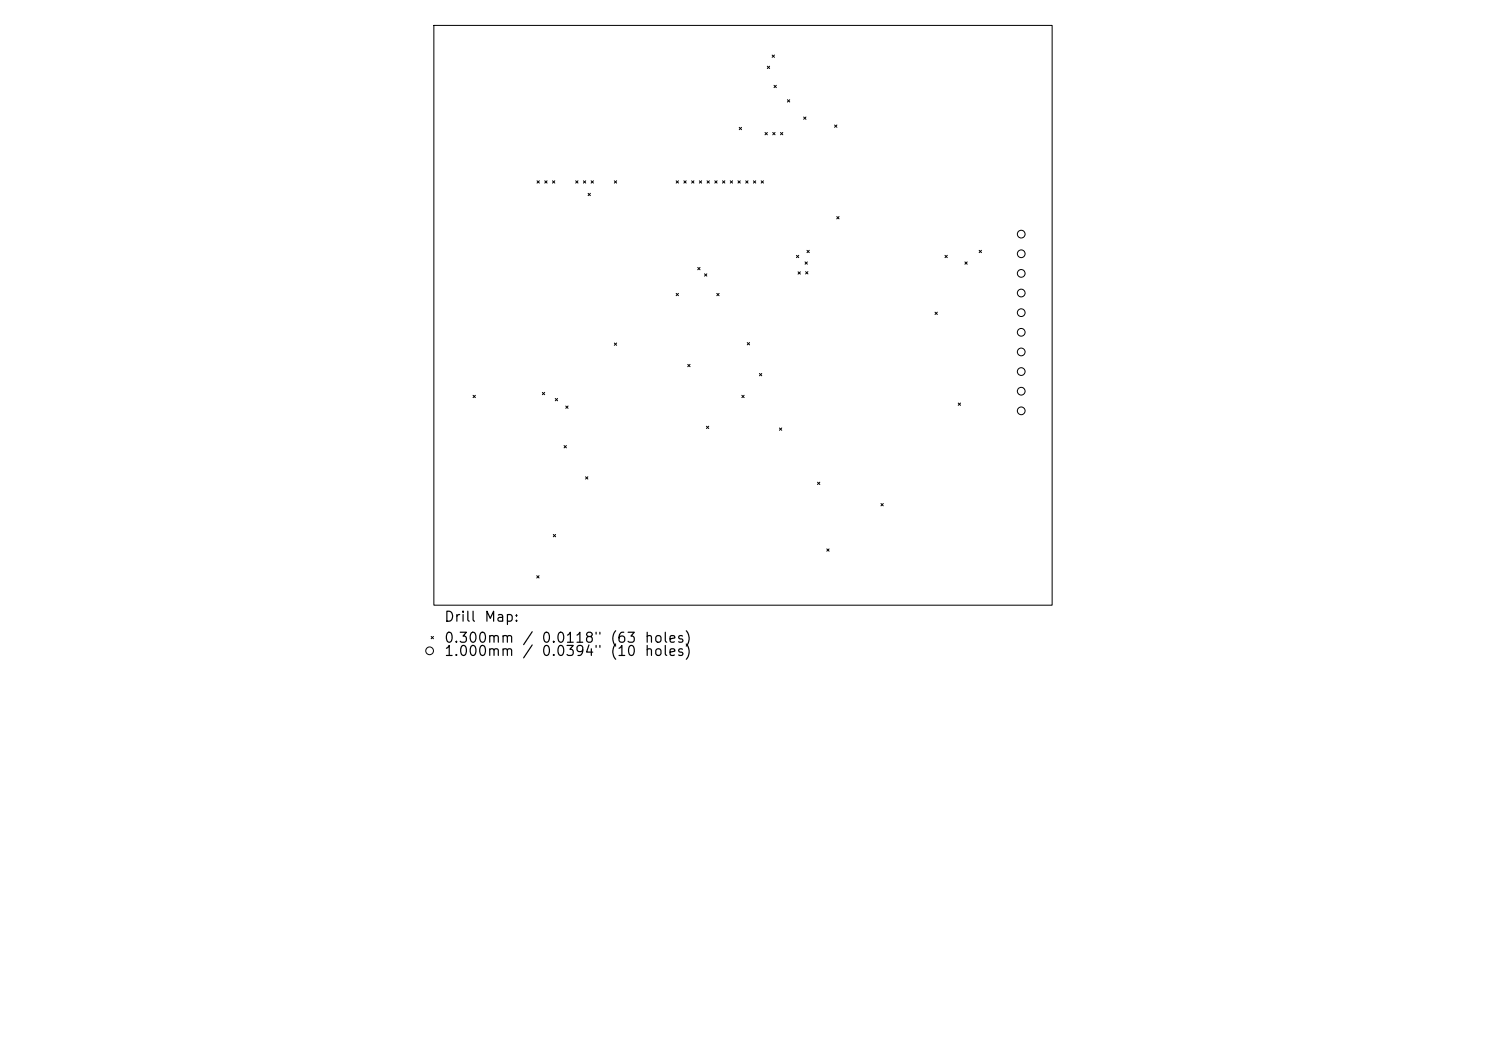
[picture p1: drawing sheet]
<svg xmlns="http://www.w3.org/2000/svg" width="297mm" height="210mm" viewBox="0 0 297 210" stroke-linecap="round" stroke-linejoin="round" font-family="sans-serif">
<defs><g id="words">
<g font-size="2">
<text x="88.6" y="124.7">Drill</text>
<text x="96.6" y="124.7">Map:</text>
<text x="88.6" y="128.9">0.300mm</text>
<text x="88.6" y="131.6">1.000mm</text>
<text x="104.3" y="128.9">/</text>
<text x="108.1" y="128.9">0.0118&quot;</text>
<text x="108.1" y="131.6">0.0394&quot;</text>
<text x="121.8" y="128.9">(63</text>
<text x="121.8" y="131.6">(10</text>
<text x="128.7" y="128.9">holes)</text>
</g>
</g></defs>
<g fill="none" stroke="#000" stroke-width=".2">
<path d="M86.7 5.1h123.6v115.8h-123.6zM153.4 13.2l.4 .5M153.8 13.2l-.4 .5M154.3 11l.5 .5M154.7 17l.5 .5M154.8 11l-.5 .5M155.2 17l-.5 .5M157.4 19.9l.4 .5M157.8 19.9l-.4 .5M107.3 36.1l.5 .5M107.8 36.1l-.5 .5M108.9 36.1l.4 .5"/>
<path d="M109.3 36.1l-.4 .5M110.4 36.1l.5 .5M110.9 36.1l-.5 .5M115.1 36.1l.4 .5M115.5 36.1l-.4 .5M116.6 36.1l.5 .5M117.1 36.1l-.5 .5M117.5 38.6l.5 .5M118 38.6l-.5 .5M118.1 36.1l.5 .5M118.6 36.1l-.5 .5M122.8 36.1l.4 .5"/>
<path d="M123.2 36.1l-.4 .5M135.1 36.1l.5 .5M135.6 36.1l-.5 .5M136.7 36.1l.4 .5M137.1 36.1l-.4 .5M138.2 36.1l.5 .5M138.7 36.1l-.5 .5M139.8 36.1l.4 .5M140.2 36.1l-.4 .5M141.3 36.1l.5 .5M141.8 36.1l-.5 .5M142.9 36.1l.4 .5"/>
<path d="M143.3 36.1l-.4 .5M144.4 36.1l.5 .5M144.9 36.1l-.5 .5M146 36.1l.4 .5M146.4 36.1l-.4 .5M147.5 36.1l.5 .5M147.7 25.4l.5 .5M148 36.1l-.5 .5M148.2 25.4l-.5 .5M149 36.1l.5 .5M149.5 36.1l-.5 .5M150.6 36.1l.4 .5"/>
<path d="M151 36.1l-.4 .5M152.1 36.1l.5 .5M152.6 36.1l-.5 .5M152.9 26.5l.5 .4M153.4 26.5l-.5 .4M154.4 26.5l.5 .4M154.9 26.5l-.5 .4M156 26.5l.5 .4M156.5 26.5l-.5 .4M160.6 23.4l.5 .4M161.1 23.4l-.5 .4M166.8 25l.5 .4"/>
<path d="M167.3 25l-.5 .4M135.1 58.6l.5 .5M135.6 58.6l-.5 .5M139.5 53.4l.4 .5M139.9 53.4l-.4 .5M140.8 54.7l.5 .5M141.3 54.7l-.5 .5M143.3 58.6l.4 .5M143.7 58.6l-.4 .5M159.2 51l.4 .5M159.5 54.3l.5 .5M159.6 51l-.4 .5"/>
<path d="M160 54.3l-.5 .5M160.9 52.3l.5 .5M161 54.3l.5 .4M161.3 50l.4 .5M161.4 52.3l-.5 .5M161.5 54.3l-.5 .4M161.7 50l-.4 .5M167.2 43.3l.5 .4M167.7 43.3l-.5 .4M188.9 51l.4 .5M189.3 51l-.4 .5M192.9 52.3l.4 .5"/>
<path d="M193.3 52.3l-.4 .5M195.7 50l.5 .5M196.2 50l-.5 .5M94.6 79l.4 .5M95 79l-.4 .5M108.4 78.4l.5 .5M108.9 78.4l-.5 .5M111 79.6l.4 .5M111.4 79.6l-.4 .5M122.8 68.5l.4 .5M123.2 68.5l-.4 .5M137.5 72.8l.4 .5"/>
<path d="M137.9 72.8l-.4 .5M148.3 79l.4 .5M148.7 79l-.4 .5M149.4 68.4l.4 .5M149.8 68.4l-.4 .5M151.8 74.6l.5 .5M152.3 74.6l-.5 .5M186.9 62.4l.4 .4M187.3 62.4l-.4 .4M112.7 89l.5 .5M113.1 81.1l.4 .5M113.2 89l-.5 .5"/>
<path d="M113.5 81.1l-.4 .5M117 95.3l.5 .4M117.5 95.3l-.5 .4M141.2 85.2l.5 .4M141.7 85.2l-.5 .4M155.8 85.5l.4 .5M156.2 85.5l-.4 .5M163.4 96.4l.5 .4M163.9 96.4l-.5 .4M191.5 80.5l.5 .5M192 80.5l-.5 .5M107.3 115l.4 .5"/>
<path d="M107.7 115l-.4 .5M110.6 106.8l.5 .5M111.1 106.8l-.5 .5M165.2 109.7l.5 .4M165.7 109.7l-.5 .4M176.1 100.6l.4 .5M176.5 100.6l-.4 .5M86.2 127.2l.4 .4M86.6 127.2l-.4 .4"/>
<circle cx="204.1" cy="50.7" r=".77"/>
<circle cx="204.1" cy="58.6" r=".77"/>
<circle cx="204.1" cy="46.8" r=".77"/>
<circle cx="204.1" cy="54.6" r=".77"/>
<circle cx="204.1" cy="62.5" r=".77"/>
<circle cx="204.1" cy="70.3" r=".77"/>
<circle cx="204.1" cy="74.2" r=".77"/>
<circle cx="204.1" cy="78.2" r=".77"/>
<circle cx="204.1" cy="66.4" r=".77"/>
<circle cx="204.1" cy="82.1" r=".77"/>
<circle cx="85.9" cy="130" r=".77"/>
</g>
<use href="#words"/>
</svg>
